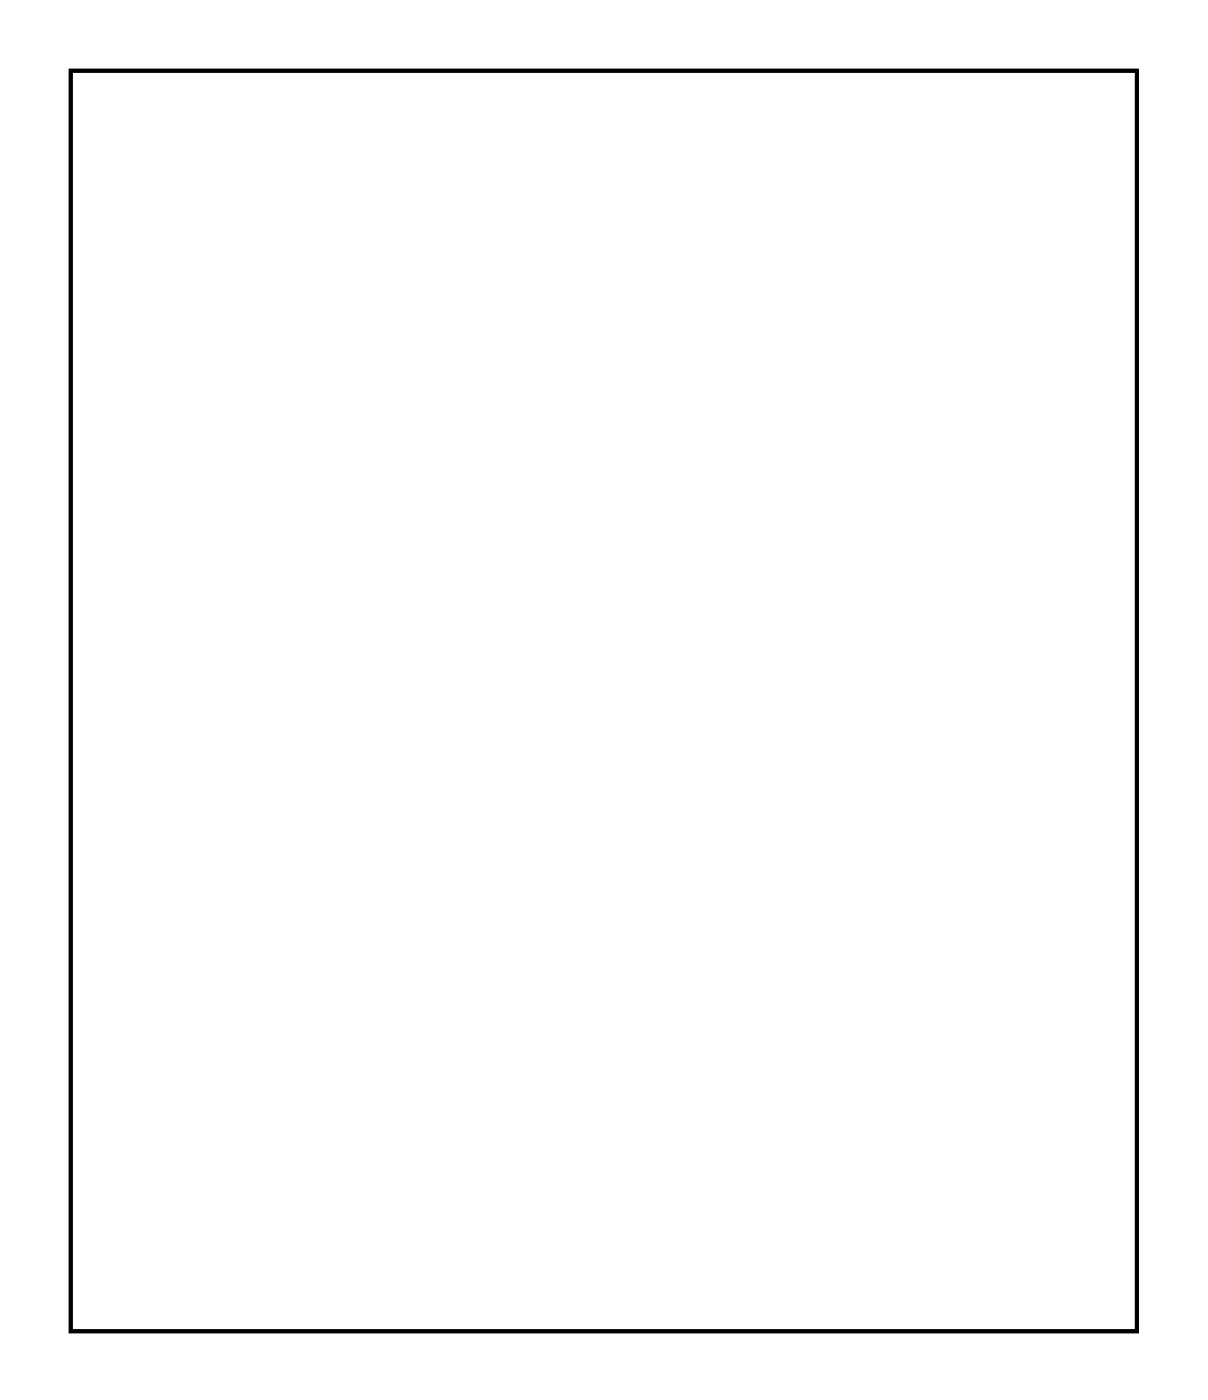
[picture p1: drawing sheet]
<svg xmlns="http://www.w3.org/2000/svg" width="62mm" height="72mm" viewBox="0 0 62 72" stroke-linecap="round" stroke-linejoin="round" font-family="sans-serif">
<path d="M3.6 3.6h54.8v64.8h-54.8z" fill="none" stroke="#000" stroke-width=".2"/>
<path d="M3.6 3.6h54.8v64.8h-54.8zM3.6 3.6v64.8h54.8v-64.8z" fill="#000"/>
<circle cx="43.8" cy="62.8" r=".7" fill="#fff"/>
<circle cx="43.8" cy="62.8" r=".7" fill="none" stroke="#fff" stroke-width=".76" stroke-linecap="butt"/>
<circle cx="48.9" cy="62.8" r=".7" fill="#fff"/>
<circle cx="48.9" cy="62.8" r=".7" fill="none" stroke="#fff" stroke-width=".76" stroke-linecap="butt"/>
<circle cx="43.8" cy="65.3" r=".7" fill="#fff"/>
<circle cx="43.8" cy="65.3" r=".7" fill="none" stroke="#fff" stroke-width=".76" stroke-linecap="butt"/>
<circle cx="48.9" cy="65.3" r=".7" fill="#fff"/>
<circle cx="48.9" cy="65.3" r=".7" fill="none" stroke="#fff" stroke-width=".76" stroke-linecap="butt"/>
<circle cx="7" cy="6.9" r="1.5" fill="#fff"/>
<circle cx="7" cy="6.9" r="1.5" fill="none" stroke="#fff" stroke-width=".25"/>
<circle cx="7" cy="65.3" r="1.5" fill="#fff"/>
<circle cx="7" cy="65.3" r="1.5" fill="none" stroke="#fff" stroke-width=".25"/>
<circle cx="55.2" cy="65.3" r="1.5" fill="#fff"/>
<circle cx="55.2" cy="65.3" r="1.5" fill="none" stroke="#fff" stroke-width=".25"/>
<circle cx="55.2" cy="6.9" r="1.5" fill="#fff"/>
<circle cx="55.2" cy="6.9" r="1.5" fill="none" stroke="#fff" stroke-width=".25"/>
<circle cx="38.7" cy="24.7" r=".7" fill="#fff"/>
<circle cx="38.7" cy="24.7" r=".7" fill="none" stroke="#fff" stroke-width=".76" stroke-linecap="butt"/>
<circle cx="38.7" cy="34.8" r=".7" fill="#fff"/>
<circle cx="38.7" cy="34.8" r=".7" fill="none" stroke="#fff" stroke-width=".76" stroke-linecap="butt"/>
<circle cx="38.7" cy="42.4" r=".7" fill="#fff"/>
<circle cx="38.7" cy="42.4" r=".7" fill="none" stroke="#fff" stroke-width=".76" stroke-linecap="butt"/>
<circle cx="38.7" cy="37.4" r=".7" fill="#fff"/>
<circle cx="38.7" cy="37.4" r=".7" fill="none" stroke="#fff" stroke-width=".76" stroke-linecap="butt"/>
<circle cx="46.3" cy="19.6" r=".7" fill="#fff"/>
<circle cx="46.3" cy="19.6" r=".7" fill="none" stroke="#fff" stroke-width=".76" stroke-linecap="butt"/>
<circle cx="51.4" cy="19.6" r=".7" fill="#fff"/>
<circle cx="51.4" cy="19.6" r=".7" fill="none" stroke="#fff" stroke-width=".76" stroke-linecap="butt"/>
<circle cx="48.9" cy="22.1" r=".6" fill="#fff"/>
<circle cx="48.9" cy="22.1" r=".6" fill="none" stroke="#fff" stroke-width=".65" stroke-linecap="butt"/>
<path d="M48.3 21.5h1.2v1.2h-1.2z" fill="#fff"/>
<path d="M48.3 21.5h1.2v1.2h-1.2z" fill="none" stroke="#fff" stroke-width=".65" stroke-linecap="butt"/>
<circle cx="48.9" cy="24.6" r=".6" fill="#fff"/>
<circle cx="48.9" cy="24.6" r=".6" fill="none" stroke="#fff" stroke-width=".65" stroke-linecap="butt"/>
<circle cx="41.2" cy="47.5" r=".64" fill="#fff"/>
<circle cx="41.2" cy="47.5" r=".64" fill="none" stroke="#fff" stroke-width=".76" stroke-linecap="butt"/>
<circle cx="38.7" cy="47.5" r=".64" fill="#fff"/>
<circle cx="38.7" cy="47.5" r=".64" fill="none" stroke="#fff" stroke-width=".76" stroke-linecap="butt"/>
<circle cx="48.9" cy="39.9" r=".74" fill="#fff"/>
<circle cx="48.9" cy="39.9" r=".74" fill="none" stroke="#fff" stroke-width=".76" stroke-linecap="butt"/>
<circle cx="51.4" cy="39.9" r=".74" fill="#fff"/>
<circle cx="51.4" cy="39.9" r=".74" fill="none" stroke="#fff" stroke-width=".76" stroke-linecap="butt"/>
<circle cx="53.9" cy="39.9" r=".74" fill="#fff"/>
<circle cx="53.9" cy="39.9" r=".74" fill="none" stroke="#fff" stroke-width=".76" stroke-linecap="butt"/>
<circle cx="56.5" cy="39.9" r=".74" fill="#fff"/>
<circle cx="56.5" cy="39.9" r=".74" fill="none" stroke="#fff" stroke-width=".76" stroke-linecap="butt"/>
<circle cx="51.4" cy="62.8" r=".74" fill="#fff"/>
<circle cx="51.4" cy="62.8" r=".74" fill="none" stroke="#fff" stroke-width=".76" stroke-linecap="butt"/>
<circle cx="51.4" cy="60.2" r=".74" fill="#fff"/>
<circle cx="51.4" cy="60.2" r=".74" fill="none" stroke="#fff" stroke-width=".76" stroke-linecap="butt"/>
<circle cx="56.5" cy="29.7" r=".74" fill="#fff"/>
<circle cx="56.5" cy="29.7" r=".74" fill="none" stroke="#fff" stroke-width=".76" stroke-linecap="butt"/>
<circle cx="53.9" cy="29.7" r=".74" fill="#fff"/>
<circle cx="53.9" cy="29.7" r=".74" fill="none" stroke="#fff" stroke-width=".76" stroke-linecap="butt"/>
<circle cx="51.4" cy="29.7" r=".74" fill="#fff"/>
<circle cx="51.4" cy="29.7" r=".74" fill="none" stroke="#fff" stroke-width=".76" stroke-linecap="butt"/>
<circle cx="48.9" cy="29.7" r=".74" fill="#fff"/>
<circle cx="48.9" cy="29.7" r=".74" fill="none" stroke="#fff" stroke-width=".76" stroke-linecap="butt"/>
<circle cx="56.5" cy="50.1" r=".74" fill="#fff"/>
<circle cx="56.5" cy="50.1" r=".74" fill="none" stroke="#fff" stroke-width=".76" stroke-linecap="butt"/>
<circle cx="53.9" cy="50.1" r=".74" fill="#fff"/>
<circle cx="53.9" cy="50.1" r=".74" fill="none" stroke="#fff" stroke-width=".76" stroke-linecap="butt"/>
<circle cx="51.4" cy="55.1" r=".74" fill="#fff"/>
<circle cx="51.4" cy="55.1" r=".74" fill="none" stroke="#fff" stroke-width=".76" stroke-linecap="butt"/>
<circle cx="51.4" cy="57.7" r=".74" fill="#fff"/>
<circle cx="51.4" cy="57.7" r=".74" fill="none" stroke="#fff" stroke-width=".76" stroke-linecap="butt"/>
<circle cx="48.9" cy="45" r=".74" fill="#fff"/>
<circle cx="48.9" cy="45" r=".74" fill="none" stroke="#fff" stroke-width=".76" stroke-linecap="butt"/>
<circle cx="51.4" cy="45" r=".74" fill="#fff"/>
<circle cx="51.4" cy="45" r=".74" fill="none" stroke="#fff" stroke-width=".76" stroke-linecap="butt"/>
<circle cx="53.9" cy="45" r=".74" fill="#fff"/>
<circle cx="53.9" cy="45" r=".74" fill="none" stroke="#fff" stroke-width=".76" stroke-linecap="butt"/>
<circle cx="56.5" cy="45" r=".74" fill="#fff"/>
<circle cx="56.5" cy="45" r=".74" fill="none" stroke="#fff" stroke-width=".76" stroke-linecap="butt"/>
<circle cx="43.8" cy="32.3" r=".74" fill="#fff"/>
<circle cx="43.8" cy="32.3" r=".74" fill="none" stroke="#fff" stroke-width=".76" stroke-linecap="butt"/>
<circle cx="43.8" cy="29.7" r=".74" fill="#fff"/>
<circle cx="43.8" cy="29.7" r=".74" fill="none" stroke="#fff" stroke-width=".76" stroke-linecap="butt"/>
<circle cx="43.8" cy="27.2" r=".74" fill="#fff"/>
<circle cx="43.8" cy="27.2" r=".74" fill="none" stroke="#fff" stroke-width=".76" stroke-linecap="butt"/>
<circle cx="43.8" cy="24.7" r=".74" fill="#fff"/>
<circle cx="43.8" cy="24.7" r=".74" fill="none" stroke="#fff" stroke-width=".76" stroke-linecap="butt"/>
<circle cx="41.2" cy="32.3" r=".74" fill="#fff"/>
<circle cx="41.2" cy="32.3" r=".74" fill="none" stroke="#fff" stroke-width=".76" stroke-linecap="butt"/>
<circle cx="41.2" cy="29.7" r=".74" fill="#fff"/>
<circle cx="41.2" cy="29.7" r=".74" fill="none" stroke="#fff" stroke-width=".76" stroke-linecap="butt"/>
<circle cx="41.2" cy="27.2" r=".74" fill="#fff"/>
<circle cx="41.2" cy="27.2" r=".74" fill="none" stroke="#fff" stroke-width=".76" stroke-linecap="butt"/>
<circle cx="41.2" cy="24.7" r=".74" fill="#fff"/>
<circle cx="41.2" cy="24.7" r=".74" fill="none" stroke="#fff" stroke-width=".76" stroke-linecap="butt"/>
<circle cx="13.3" cy="12" r=".65" fill="#fff"/>
<circle cx="13.3" cy="12" r=".65" fill="none" stroke="#fff" stroke-width=".65" stroke-linecap="butt"/>
<circle cx="13.3" cy="14.5" r=".65" fill="#fff"/>
<circle cx="13.3" cy="14.5" r=".65" fill="none" stroke="#fff" stroke-width=".65" stroke-linecap="butt"/>
<circle cx="13.3" cy="17" r=".65" fill="#fff"/>
<circle cx="13.3" cy="17" r=".65" fill="none" stroke="#fff" stroke-width=".65" stroke-linecap="butt"/>
<circle cx="13.3" cy="19.6" r=".65" fill="#fff"/>
<circle cx="13.3" cy="19.6" r=".65" fill="none" stroke="#fff" stroke-width=".65" stroke-linecap="butt"/>
<circle cx="13.3" cy="22.1" r=".65" fill="#fff"/>
<circle cx="13.3" cy="22.1" r=".65" fill="none" stroke="#fff" stroke-width=".65" stroke-linecap="butt"/>
<circle cx="13.3" cy="24.7" r=".65" fill="#fff"/>
<circle cx="13.3" cy="24.7" r=".65" fill="none" stroke="#fff" stroke-width=".65" stroke-linecap="butt"/>
<circle cx="13.3" cy="27.2" r=".65" fill="#fff"/>
<circle cx="13.3" cy="27.2" r=".65" fill="none" stroke="#fff" stroke-width=".65" stroke-linecap="butt"/>
<circle cx="13.3" cy="29.7" r=".65" fill="#fff"/>
<circle cx="13.3" cy="29.7" r=".65" fill="none" stroke="#fff" stroke-width=".65" stroke-linecap="butt"/>
<circle cx="13.3" cy="32.3" r=".65" fill="#fff"/>
<circle cx="13.3" cy="32.3" r=".65" fill="none" stroke="#fff" stroke-width=".65" stroke-linecap="butt"/>
<circle cx="13.3" cy="34.8" r=".65" fill="#fff"/>
<circle cx="13.3" cy="34.8" r=".65" fill="none" stroke="#fff" stroke-width=".65" stroke-linecap="butt"/>
<circle cx="13.3" cy="37.4" r=".65" fill="#fff"/>
<circle cx="13.3" cy="37.4" r=".65" fill="none" stroke="#fff" stroke-width=".65" stroke-linecap="butt"/>
<circle cx="13.3" cy="39.9" r=".65" fill="#fff"/>
<circle cx="13.3" cy="39.9" r=".65" fill="none" stroke="#fff" stroke-width=".65" stroke-linecap="butt"/>
<circle cx="13.3" cy="42.4" r=".65" fill="#fff"/>
<circle cx="13.3" cy="42.4" r=".65" fill="none" stroke="#fff" stroke-width=".65" stroke-linecap="butt"/>
<circle cx="13.3" cy="45" r=".65" fill="#fff"/>
<circle cx="13.3" cy="45" r=".65" fill="none" stroke="#fff" stroke-width=".65" stroke-linecap="butt"/>
<circle cx="13.3" cy="47.5" r=".65" fill="#fff"/>
<circle cx="13.3" cy="47.5" r=".65" fill="none" stroke="#fff" stroke-width=".65" stroke-linecap="butt"/>
<circle cx="13.3" cy="50.1" r=".65" fill="#fff"/>
<circle cx="13.3" cy="50.1" r=".65" fill="none" stroke="#fff" stroke-width=".65" stroke-linecap="butt"/>
<circle cx="13.3" cy="52.6" r=".65" fill="#fff"/>
<circle cx="13.3" cy="52.6" r=".65" fill="none" stroke="#fff" stroke-width=".65" stroke-linecap="butt"/>
<circle cx="13.3" cy="55.1" r=".65" fill="#fff"/>
<circle cx="13.3" cy="55.1" r=".65" fill="none" stroke="#fff" stroke-width=".65" stroke-linecap="butt"/>
<circle cx="13.3" cy="57.7" r=".65" fill="#fff"/>
<circle cx="13.3" cy="57.7" r=".65" fill="none" stroke="#fff" stroke-width=".65" stroke-linecap="butt"/>
<circle cx="13.3" cy="60.2" r=".65" fill="#fff"/>
<circle cx="13.3" cy="60.2" r=".65" fill="none" stroke="#fff" stroke-width=".65" stroke-linecap="butt"/>
<circle cx="10.8" cy="12" r=".65" fill="#fff"/>
<circle cx="10.8" cy="12" r=".65" fill="none" stroke="#fff" stroke-width=".65" stroke-linecap="butt"/>
<circle cx="10.8" cy="14.5" r=".65" fill="#fff"/>
<circle cx="10.8" cy="14.5" r=".65" fill="none" stroke="#fff" stroke-width=".65" stroke-linecap="butt"/>
<circle cx="10.8" cy="17" r=".65" fill="#fff"/>
<circle cx="10.8" cy="17" r=".65" fill="none" stroke="#fff" stroke-width=".65" stroke-linecap="butt"/>
<circle cx="10.8" cy="19.6" r=".65" fill="#fff"/>
<circle cx="10.8" cy="19.6" r=".65" fill="none" stroke="#fff" stroke-width=".65" stroke-linecap="butt"/>
<circle cx="10.8" cy="22.1" r=".65" fill="#fff"/>
<circle cx="10.8" cy="22.1" r=".65" fill="none" stroke="#fff" stroke-width=".65" stroke-linecap="butt"/>
<circle cx="10.8" cy="24.7" r=".65" fill="#fff"/>
<circle cx="10.8" cy="24.7" r=".65" fill="none" stroke="#fff" stroke-width=".65" stroke-linecap="butt"/>
<circle cx="10.8" cy="27.2" r=".65" fill="#fff"/>
<circle cx="10.8" cy="27.2" r=".65" fill="none" stroke="#fff" stroke-width=".65" stroke-linecap="butt"/>
<circle cx="10.8" cy="29.7" r=".65" fill="#fff"/>
<circle cx="10.8" cy="29.7" r=".65" fill="none" stroke="#fff" stroke-width=".65" stroke-linecap="butt"/>
<circle cx="10.8" cy="32.3" r=".65" fill="#fff"/>
<circle cx="10.8" cy="32.3" r=".65" fill="none" stroke="#fff" stroke-width=".65" stroke-linecap="butt"/>
<circle cx="10.8" cy="34.8" r=".65" fill="#fff"/>
<circle cx="10.8" cy="34.8" r=".65" fill="none" stroke="#fff" stroke-width=".65" stroke-linecap="butt"/>
<circle cx="10.8" cy="37.4" r=".65" fill="#fff"/>
<circle cx="10.8" cy="37.4" r=".65" fill="none" stroke="#fff" stroke-width=".65" stroke-linecap="butt"/>
<circle cx="10.8" cy="39.9" r=".65" fill="#fff"/>
<circle cx="10.8" cy="39.9" r=".65" fill="none" stroke="#fff" stroke-width=".65" stroke-linecap="butt"/>
<circle cx="10.8" cy="42.4" r=".65" fill="#fff"/>
<circle cx="10.8" cy="42.4" r=".65" fill="none" stroke="#fff" stroke-width=".65" stroke-linecap="butt"/>
<circle cx="10.8" cy="45" r=".65" fill="#fff"/>
<circle cx="10.8" cy="45" r=".65" fill="none" stroke="#fff" stroke-width=".65" stroke-linecap="butt"/>
<circle cx="10.8" cy="47.5" r=".65" fill="#fff"/>
<circle cx="10.8" cy="47.5" r=".65" fill="none" stroke="#fff" stroke-width=".65" stroke-linecap="butt"/>
<circle cx="10.8" cy="50.1" r=".65" fill="#fff"/>
<circle cx="10.8" cy="50.1" r=".65" fill="none" stroke="#fff" stroke-width=".65" stroke-linecap="butt"/>
<circle cx="10.8" cy="52.6" r=".65" fill="#fff"/>
<circle cx="10.8" cy="52.6" r=".65" fill="none" stroke="#fff" stroke-width=".65" stroke-linecap="butt"/>
<circle cx="10.8" cy="55.1" r=".65" fill="#fff"/>
<circle cx="10.8" cy="55.1" r=".65" fill="none" stroke="#fff" stroke-width=".65" stroke-linecap="butt"/>
<circle cx="10.8" cy="57.7" r=".65" fill="#fff"/>
<circle cx="10.8" cy="57.7" r=".65" fill="none" stroke="#fff" stroke-width=".65" stroke-linecap="butt"/>
<circle cx="10.8" cy="60.2" r=".65" fill="#fff"/>
<circle cx="10.8" cy="60.2" r=".65" fill="none" stroke="#fff" stroke-width=".65" stroke-linecap="butt"/>
<circle cx="8.2" cy="12" r=".65" fill="#fff"/>
<circle cx="8.2" cy="12" r=".65" fill="none" stroke="#fff" stroke-width=".65" stroke-linecap="butt"/>
<circle cx="8.2" cy="14.5" r=".65" fill="#fff"/>
<circle cx="8.2" cy="14.5" r=".65" fill="none" stroke="#fff" stroke-width=".65" stroke-linecap="butt"/>
<circle cx="8.2" cy="17" r=".65" fill="#fff"/>
<circle cx="8.2" cy="17" r=".65" fill="none" stroke="#fff" stroke-width=".65" stroke-linecap="butt"/>
<circle cx="8.2" cy="19.6" r=".65" fill="#fff"/>
<circle cx="8.2" cy="19.6" r=".65" fill="none" stroke="#fff" stroke-width=".65" stroke-linecap="butt"/>
<circle cx="8.2" cy="22.1" r=".65" fill="#fff"/>
<circle cx="8.2" cy="22.1" r=".65" fill="none" stroke="#fff" stroke-width=".65" stroke-linecap="butt"/>
<circle cx="8.2" cy="24.7" r=".65" fill="#fff"/>
<circle cx="8.2" cy="24.7" r=".65" fill="none" stroke="#fff" stroke-width=".65" stroke-linecap="butt"/>
<circle cx="8.2" cy="27.2" r=".65" fill="#fff"/>
<circle cx="8.2" cy="27.2" r=".65" fill="none" stroke="#fff" stroke-width=".65" stroke-linecap="butt"/>
<circle cx="8.2" cy="29.7" r=".65" fill="#fff"/>
<circle cx="8.2" cy="29.7" r=".65" fill="none" stroke="#fff" stroke-width=".65" stroke-linecap="butt"/>
<circle cx="8.2" cy="32.3" r=".65" fill="#fff"/>
<circle cx="8.2" cy="32.3" r=".65" fill="none" stroke="#fff" stroke-width=".65" stroke-linecap="butt"/>
<circle cx="8.2" cy="34.8" r=".65" fill="#fff"/>
<circle cx="8.2" cy="34.8" r=".65" fill="none" stroke="#fff" stroke-width=".65" stroke-linecap="butt"/>
<circle cx="8.2" cy="37.4" r=".65" fill="#fff"/>
<circle cx="8.2" cy="37.4" r=".65" fill="none" stroke="#fff" stroke-width=".65" stroke-linecap="butt"/>
<circle cx="8.2" cy="39.9" r=".65" fill="#fff"/>
<circle cx="8.2" cy="39.9" r=".65" fill="none" stroke="#fff" stroke-width=".65" stroke-linecap="butt"/>
<circle cx="8.2" cy="42.4" r=".65" fill="#fff"/>
<circle cx="8.2" cy="42.4" r=".65" fill="none" stroke="#fff" stroke-width=".65" stroke-linecap="butt"/>
<circle cx="8.2" cy="45" r=".65" fill="#fff"/>
<circle cx="8.2" cy="45" r=".65" fill="none" stroke="#fff" stroke-width=".65" stroke-linecap="butt"/>
<circle cx="8.2" cy="47.5" r=".65" fill="#fff"/>
<circle cx="8.2" cy="47.5" r=".65" fill="none" stroke="#fff" stroke-width=".65" stroke-linecap="butt"/>
<circle cx="8.2" cy="50.1" r=".65" fill="#fff"/>
<circle cx="8.2" cy="50.1" r=".65" fill="none" stroke="#fff" stroke-width=".65" stroke-linecap="butt"/>
<circle cx="8.2" cy="52.6" r=".65" fill="#fff"/>
<circle cx="8.2" cy="52.6" r=".65" fill="none" stroke="#fff" stroke-width=".65" stroke-linecap="butt"/>
<circle cx="8.2" cy="55.1" r=".65" fill="#fff"/>
<circle cx="8.2" cy="55.1" r=".65" fill="none" stroke="#fff" stroke-width=".65" stroke-linecap="butt"/>
<circle cx="8.2" cy="57.7" r=".65" fill="#fff"/>
<circle cx="8.2" cy="57.7" r=".65" fill="none" stroke="#fff" stroke-width=".65" stroke-linecap="butt"/>
<circle cx="8.2" cy="60.2" r=".65" fill="#fff"/>
<circle cx="8.2" cy="60.2" r=".65" fill="none" stroke="#fff" stroke-width=".65" stroke-linecap="butt"/>
<circle cx="5.7" cy="12" r=".65" fill="#fff"/>
<circle cx="5.7" cy="12" r=".65" fill="none" stroke="#fff" stroke-width=".65" stroke-linecap="butt"/>
<circle cx="5.7" cy="14.5" r=".65" fill="#fff"/>
<circle cx="5.7" cy="14.5" r=".65" fill="none" stroke="#fff" stroke-width=".65" stroke-linecap="butt"/>
<circle cx="5.7" cy="17" r=".65" fill="#fff"/>
<circle cx="5.7" cy="17" r=".65" fill="none" stroke="#fff" stroke-width=".65" stroke-linecap="butt"/>
<circle cx="5.7" cy="19.6" r=".65" fill="#fff"/>
<circle cx="5.7" cy="19.6" r=".65" fill="none" stroke="#fff" stroke-width=".65" stroke-linecap="butt"/>
<circle cx="5.7" cy="22.1" r=".65" fill="#fff"/>
<circle cx="5.7" cy="22.1" r=".65" fill="none" stroke="#fff" stroke-width=".65" stroke-linecap="butt"/>
<circle cx="5.7" cy="24.7" r=".65" fill="#fff"/>
<circle cx="5.7" cy="24.7" r=".65" fill="none" stroke="#fff" stroke-width=".65" stroke-linecap="butt"/>
<circle cx="5.7" cy="27.2" r=".65" fill="#fff"/>
<circle cx="5.7" cy="27.2" r=".65" fill="none" stroke="#fff" stroke-width=".65" stroke-linecap="butt"/>
<circle cx="5.7" cy="29.7" r=".65" fill="#fff"/>
<circle cx="5.7" cy="29.7" r=".65" fill="none" stroke="#fff" stroke-width=".65" stroke-linecap="butt"/>
<circle cx="5.7" cy="32.3" r=".65" fill="#fff"/>
<circle cx="5.7" cy="32.3" r=".65" fill="none" stroke="#fff" stroke-width=".65" stroke-linecap="butt"/>
<circle cx="5.7" cy="34.8" r=".65" fill="#fff"/>
<circle cx="5.7" cy="34.8" r=".65" fill="none" stroke="#fff" stroke-width=".65" stroke-linecap="butt"/>
<circle cx="5.7" cy="37.4" r=".65" fill="#fff"/>
<circle cx="5.7" cy="37.4" r=".65" fill="none" stroke="#fff" stroke-width=".65" stroke-linecap="butt"/>
<circle cx="5.7" cy="39.9" r=".65" fill="#fff"/>
<circle cx="5.7" cy="39.9" r=".65" fill="none" stroke="#fff" stroke-width=".65" stroke-linecap="butt"/>
<circle cx="5.7" cy="42.4" r=".65" fill="#fff"/>
<circle cx="5.7" cy="42.4" r=".65" fill="none" stroke="#fff" stroke-width=".65" stroke-linecap="butt"/>
<circle cx="5.7" cy="45" r=".65" fill="#fff"/>
<circle cx="5.7" cy="45" r=".65" fill="none" stroke="#fff" stroke-width=".65" stroke-linecap="butt"/>
<circle cx="5.7" cy="47.5" r=".65" fill="#fff"/>
<circle cx="5.7" cy="47.5" r=".65" fill="none" stroke="#fff" stroke-width=".65" stroke-linecap="butt"/>
<circle cx="5.7" cy="50.1" r=".65" fill="#fff"/>
<circle cx="5.7" cy="50.1" r=".65" fill="none" stroke="#fff" stroke-width=".65" stroke-linecap="butt"/>
<circle cx="5.7" cy="52.6" r=".65" fill="#fff"/>
<circle cx="5.7" cy="52.6" r=".65" fill="none" stroke="#fff" stroke-width=".65" stroke-linecap="butt"/>
<circle cx="5.7" cy="55.1" r=".65" fill="#fff"/>
<circle cx="5.7" cy="55.1" r=".65" fill="none" stroke="#fff" stroke-width=".65" stroke-linecap="butt"/>
<circle cx="5.7" cy="57.7" r=".65" fill="#fff"/>
<circle cx="5.7" cy="57.7" r=".65" fill="none" stroke="#fff" stroke-width=".65" stroke-linecap="butt"/>
<circle cx="5.7" cy="60.2" r=".65" fill="#fff"/>
<circle cx="5.7" cy="60.2" r=".65" fill="none" stroke="#fff" stroke-width=".65" stroke-linecap="butt"/>
<circle cx="48.9" cy="34.8" r=".74" fill="#fff"/>
<circle cx="48.9" cy="34.8" r=".74" fill="none" stroke="#fff" stroke-width=".76" stroke-linecap="butt"/>
<circle cx="51.4" cy="34.8" r=".74" fill="#fff"/>
<circle cx="51.4" cy="34.8" r=".74" fill="none" stroke="#fff" stroke-width=".76" stroke-linecap="butt"/>
<circle cx="53.9" cy="34.8" r=".74" fill="#fff"/>
<circle cx="53.9" cy="34.8" r=".74" fill="none" stroke="#fff" stroke-width=".76" stroke-linecap="butt"/>
<circle cx="56.5" cy="34.8" r=".74" fill="#fff"/>
<circle cx="56.5" cy="34.8" r=".74" fill="none" stroke="#fff" stroke-width=".76" stroke-linecap="butt"/>
<circle cx="41.2" cy="65.3" r=".74" fill="#fff"/>
<circle cx="41.2" cy="65.3" r=".74" fill="none" stroke="#fff" stroke-width=".76" stroke-linecap="butt"/>
<circle cx="41.2" cy="62.8" r=".74" fill="#fff"/>
<circle cx="41.2" cy="62.8" r=".74" fill="none" stroke="#fff" stroke-width=".76" stroke-linecap="butt"/>
<circle cx="41.2" cy="57.7" r=".74" fill="#fff"/>
<circle cx="41.2" cy="57.7" r=".74" fill="none" stroke="#fff" stroke-width=".76" stroke-linecap="butt"/>
<circle cx="43.8" cy="57.7" r=".74" fill="#fff"/>
<circle cx="43.8" cy="57.7" r=".74" fill="none" stroke="#fff" stroke-width=".76" stroke-linecap="butt"/>
<circle cx="38.7" cy="50.1" r=".74" fill="#fff"/>
<circle cx="38.7" cy="50.1" r=".74" fill="none" stroke="#fff" stroke-width=".76" stroke-linecap="butt"/>
<circle cx="41.2" cy="50.1" r=".74" fill="#fff"/>
<circle cx="41.2" cy="50.1" r=".74" fill="none" stroke="#fff" stroke-width=".76" stroke-linecap="butt"/>
<circle cx="43.8" cy="50.1" r=".74" fill="#fff"/>
<circle cx="43.8" cy="50.1" r=".74" fill="none" stroke="#fff" stroke-width=".76" stroke-linecap="butt"/>
<circle cx="46.3" cy="50.1" r=".74" fill="#fff"/>
<circle cx="46.3" cy="50.1" r=".74" fill="none" stroke="#fff" stroke-width=".76" stroke-linecap="butt"/>
<circle cx="48.9" cy="14.5" r=".74" fill="#fff"/>
<circle cx="48.9" cy="14.5" r=".74" fill="none" stroke="#fff" stroke-width=".76" stroke-linecap="butt"/>
<circle cx="48.9" cy="17" r=".74" fill="#fff"/>
<circle cx="48.9" cy="17" r=".74" fill="none" stroke="#fff" stroke-width=".76" stroke-linecap="butt"/>
<circle cx="43.8" cy="34.8" r=".74" fill="#fff"/>
<circle cx="43.8" cy="34.8" r=".74" fill="none" stroke="#fff" stroke-width=".76" stroke-linecap="butt"/>
<circle cx="43.8" cy="37.4" r=".74" fill="#fff"/>
<circle cx="43.8" cy="37.4" r=".74" fill="none" stroke="#fff" stroke-width=".76" stroke-linecap="butt"/>
<circle cx="43.8" cy="45" r=".74" fill="#fff"/>
<circle cx="43.8" cy="45" r=".74" fill="none" stroke="#fff" stroke-width=".76" stroke-linecap="butt"/>
<circle cx="43.8" cy="42.4" r=".74" fill="#fff"/>
<circle cx="43.8" cy="42.4" r=".74" fill="none" stroke="#fff" stroke-width=".76" stroke-linecap="butt"/>
<circle cx="41.2" cy="42.4" r=".74" fill="#fff"/>
<circle cx="41.2" cy="42.4" r=".74" fill="none" stroke="#fff" stroke-width=".76" stroke-linecap="butt"/>
<circle cx="41.2" cy="37.4" r=".74" fill="#fff"/>
<circle cx="41.2" cy="37.4" r=".74" fill="none" stroke="#fff" stroke-width=".76" stroke-linecap="butt"/>
<circle cx="48.9" cy="9.4" r=".74" fill="#fff"/>
<circle cx="48.9" cy="9.4" r=".74" fill="none" stroke="#fff" stroke-width=".76" stroke-linecap="butt"/>
<circle cx="48.9" cy="6.9" r=".74" fill="#fff"/>
<circle cx="48.9" cy="6.9" r=".74" fill="none" stroke="#fff" stroke-width=".76" stroke-linecap="butt"/>
<circle cx="43.8" cy="9.4" r=".74" fill="#fff"/>
<circle cx="43.8" cy="9.4" r=".74" fill="none" stroke="#fff" stroke-width=".76" stroke-linecap="butt"/>
<circle cx="43.8" cy="12" r=".74" fill="#fff"/>
<circle cx="43.8" cy="12" r=".74" fill="none" stroke="#fff" stroke-width=".76" stroke-linecap="butt"/>
<circle cx="43.8" cy="14.5" r=".74" fill="#fff"/>
<circle cx="43.8" cy="14.5" r=".74" fill="none" stroke="#fff" stroke-width=".76" stroke-linecap="butt"/>
<path d="M53.2 18.9h1.5v1.4h-1.5z" fill="#fff"/>
<path d="M53.2 18.9h1.5v1.4h-1.5z" fill="none" stroke="#fff" stroke-width=".76" stroke-linecap="butt"/>
<circle cx="53.9" cy="19.6" r=".74" fill="#fff"/>
<circle cx="53.9" cy="19.6" r=".74" fill="none" stroke="#fff" stroke-width=".76" stroke-linecap="butt"/>
<circle cx="53.9" cy="17" r=".74" fill="#fff"/>
<circle cx="53.9" cy="17" r=".74" fill="none" stroke="#fff" stroke-width=".76" stroke-linecap="butt"/>
<circle cx="53.9" cy="14.5" r=".74" fill="#fff"/>
<circle cx="53.9" cy="14.5" r=".74" fill="none" stroke="#fff" stroke-width=".76" stroke-linecap="butt"/>
</svg>
